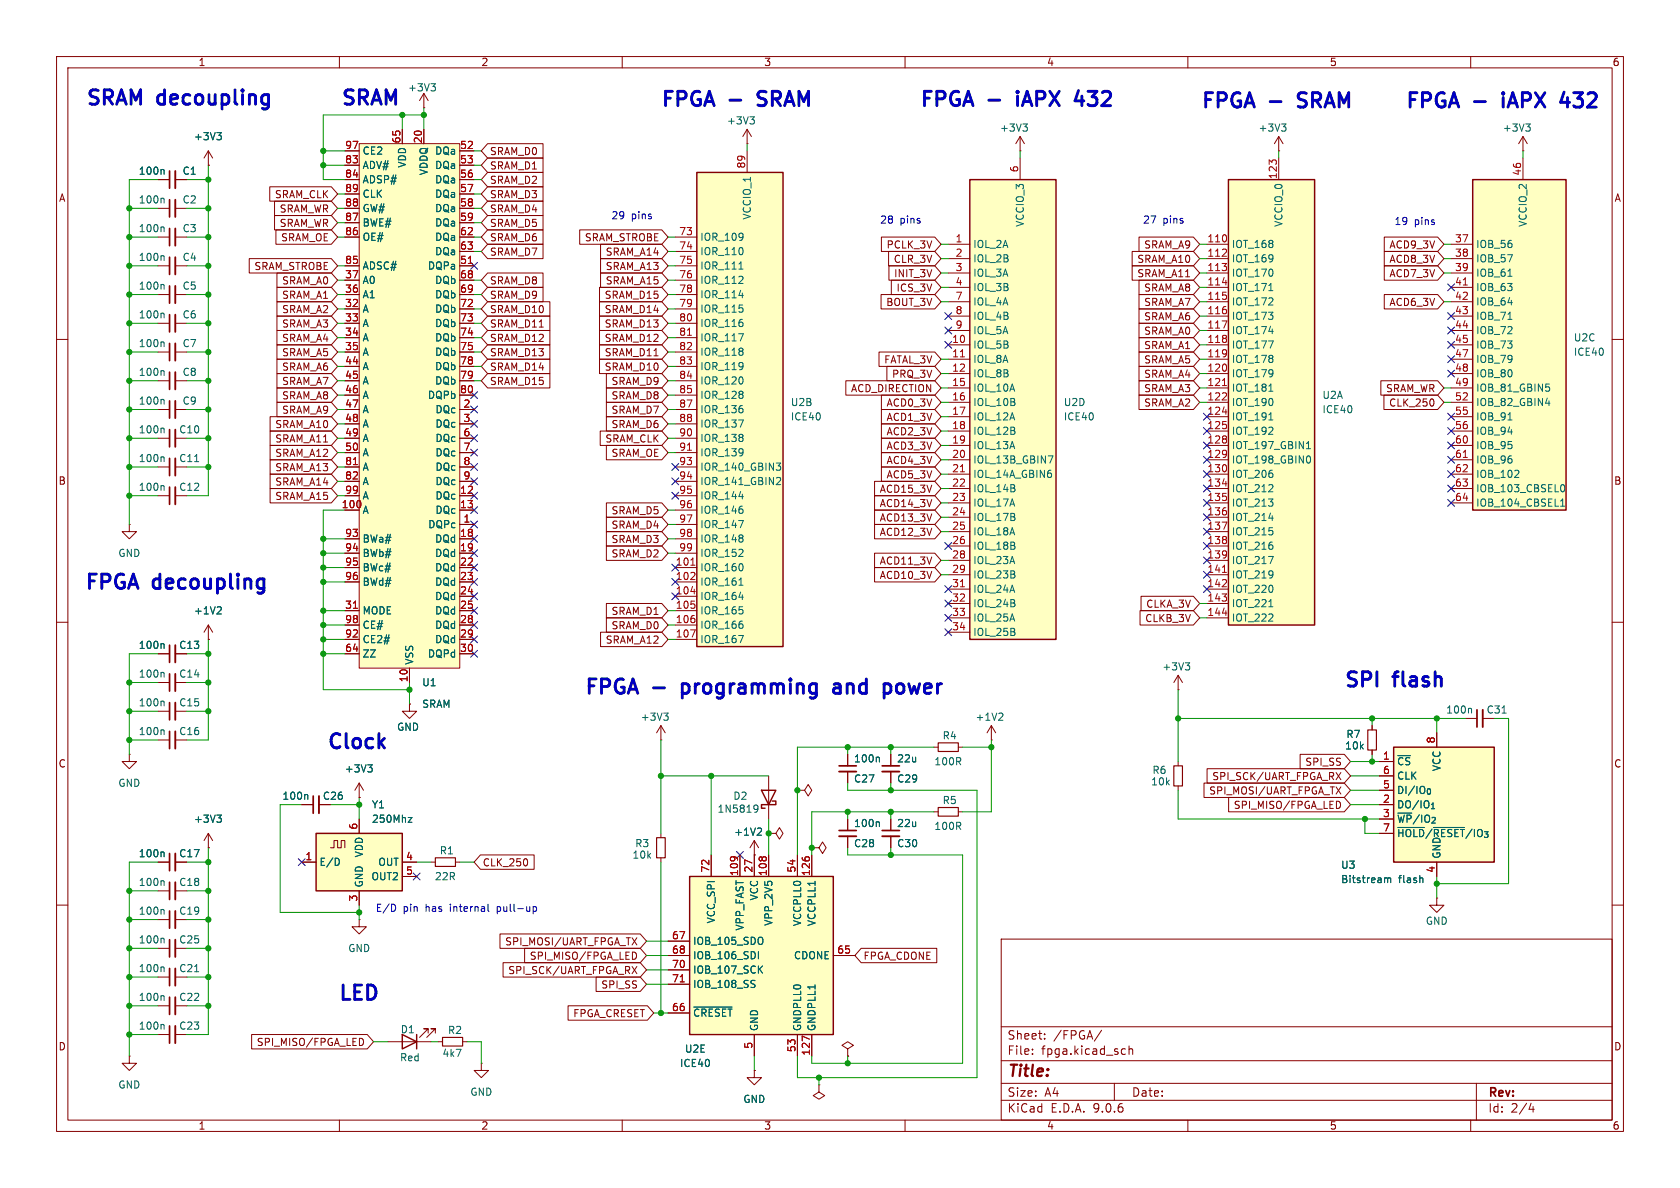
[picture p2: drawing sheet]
<svg xmlns="http://www.w3.org/2000/svg" width="297mm" height="210mm" viewBox="0 0 297 210" stroke-linecap="round" stroke-linejoin="round" font-family="sans-serif">
<defs><g id="words">
<g font-size="3.5" fill="#0000c2">
<text x="14.9" y="19.3">SRAM</text>
<text x="27.9" y="19.3">decoupling</text>
<text x="60" y="19.3">SRAM</text>
<text x="116.5" y="19.6">FPGA</text>
<text x="135" y="19.6">SRAM</text>
<text x="162.3" y="19.6">FPGA</text>
<text x="180.8" y="19.6">iAPX</text>
<text x="192.1" y="19.6">432</text>
<text x="212.1" y="19.8">FPGA</text>
<text x="230.5" y="19.8">SRAM</text>
<text x="248.2" y="19.8">FPGA</text>
<text x="266.7" y="19.8">iAPX</text>
<text x="278" y="19.8">432</text>
<text x="14.7" y="104.9">FPGA</text>
<text x="27.1" y="104.9">decoupling</text>
<text x="103.1" y="123.4">FPGA</text>
<text x="121.5" y="123.4">programming</text>
<text x="149.4" y="123.4">and</text>
<text x="159.2" y="123.4">power</text>
<text x="237.4" y="122.2">SPI</text>
<text x="246.5" y="122.2">flash</text>
<text x="57.5" y="133.1">Clock</text>
<text x="59.5" y="177.6">LED</text>
</g>
<text font-size="2.8" fill="#840000" x="178" y="190.9">Title:</text>
<g font-size="2.1" fill="#840000">
<text x="178" y="184">Sheet:</text>
<text x="186.2" y="184">/FPGA/</text>
<text x="178" y="186.7">File:</text>
<text x="184.1" y="186.7">fpga.kicad_sch</text>
<text x="178" y="196.9">KiCad</text>
<text x="178" y="194.1">Size:</text>
<text x="184.7" y="194.1">A4</text>
<text x="185.7" y="196.9">E.D.A.</text>
<text x="193.3" y="196.9">9.0.6</text>
<text x="200" y="194.1">Date:</text>
<text x="263" y="194.3">Rev:</text>
<text x="263" y="196.9">Id:</text>
<text x="267.1" y="196.9">2/4</text>
</g>
<g font-size="1.8" fill="#840000">
<text x="35" y="11.9">1</text>
<text x="85" y="11.9">2</text>
<text x="135" y="11.9">3</text>
<text x="185" y="11.9">4</text>
<text x="235" y="11.9">5</text>
<text x="285" y="11.9">6</text>
<text x="86.5" y="27.6">SRAM_D0</text>
<text x="10.3" y="35.9">A</text>
<text x="48.5" y="35.2">SRAM_CLK</text>
<text x="86.5" y="30.2">SRAM_D1</text>
<text x="86.5" y="32.7">SRAM_D2</text>
<text x="86.5" y="35.2">SRAM_D3</text>
<text x="285.3" y="35.9">A</text>
<text x="49.3" y="40.3">SRAM_WR</text>
<text x="49.3" y="37.8">SRAM_WR</text>
<text x="86.5" y="40.3">SRAM_D5</text>
<text x="86.5" y="37.8">SRAM_D4</text>
<text x="44.9" y="47.9">SRAM_STROBE</text>
<text x="49.6" y="42.9">SRAM_OE</text>
<text x="86.5" y="42.9">SRAM_D6</text>
<text x="86.5" y="45.4">SRAM_D7</text>
<text x="103.3" y="42.9">SRAM_STROBE</text>
<text x="107" y="45.4">SRAM_A14</text>
<text x="107" y="47.9">SRAM_A13</text>
<text x="156.6" y="44.1">PCLK_3V</text>
<text x="157.9" y="46.7">CLR_3V</text>
<text x="201" y="46.7">SRAM_A10</text>
<text x="202.2" y="44.1">SRAM_A9</text>
<text x="245.5" y="46.7">ACD8_3V</text>
<text x="245.5" y="44.1">ACD9_3V</text>
<text x="49.8" y="53">SRAM_A1</text>
<text x="49.8" y="50.5">SRAM_A0</text>
<text x="86.5" y="53">SRAM_D9</text>
<text x="86.5" y="50.5">SRAM_D8</text>
<text x="106.8" y="53">SRAM_D15</text>
<text x="107" y="50.5">SRAM_A15</text>
<text x="158" y="49.2">INIT_3V</text>
<text x="158.4" y="51.8">ICS_3V</text>
<text x="201" y="49.2">SRAM_A11</text>
<text x="202.2" y="51.8">SRAM_A8</text>
<text x="245.5" y="49.2">ACD7_3V</text>
<text x="49.8" y="58.1">SRAM_A3</text>
<text x="49.8" y="55.6">SRAM_A2</text>
<text x="86.5" y="55.6">SRAM_D10</text>
<text x="86.5" y="58.1">SRAM_D11</text>
<text x="106.8" y="55.6">SRAM_D14</text>
<text x="106.8" y="58.1">SRAM_D13</text>
<text x="156.6" y="54.3">BOUT_3V</text>
<text x="202.2" y="54.3">SRAM_A7</text>
<text x="202.2" y="59.4">SRAM_A0</text>
<text x="202.2" y="56.8">SRAM_A6</text>
<text x="245.5" y="54.3">ACD6_3V</text>
<text x="49.8" y="65.7">SRAM_A6</text>
<text x="49.8" y="60.6">SRAM_A4</text>
<text x="49.8" y="63.2">SRAM_A5</text>
<text x="86.5" y="65.7">SRAM_D14</text>
<text x="86.5" y="60.6">SRAM_D12</text>
<text x="86.5" y="63.2">SRAM_D13</text>
<text x="106.8" y="63.2">SRAM_D11</text>
<text x="106.8" y="65.7">SRAM_D10</text>
<text x="106.8" y="60.6">SRAM_D12</text>
<text x="156.2" y="64.5">FATAL_3V</text>
<text x="202.2" y="64.5">SRAM_A5</text>
<text x="202.2" y="61.9">SRAM_A1</text>
<text x="49.8" y="68.3">SRAM_A7</text>
<text x="49.8" y="70.8">SRAM_A8</text>
<text x="86.5" y="68.3">SRAM_D15</text>
<text x="108" y="68.3">SRAM_D9</text>
<text x="108" y="70.8">SRAM_D8</text>
<text x="150.3" y="69.5">ACD_DIRECTION</text>
<text x="157.6" y="67">PRQ_3V</text>
<text x="202.2" y="69.5">SRAM_A3</text>
<text x="202.2" y="67">SRAM_A4</text>
<text x="244.9" y="69.5">SRAM_WR</text>
<text x="48.6" y="75.9">SRAM_A10</text>
<text x="49.8" y="73.3">SRAM_A9</text>
<text x="108" y="73.3">SRAM_D7</text>
<text x="108" y="75.9">SRAM_D6</text>
<text x="156.6" y="74.6">ACD1_3V</text>
<text x="156.6" y="72.1">ACD0_3V</text>
<text x="156.6" y="77.2">ACD2_3V</text>
<text x="202.2" y="72.1">SRAM_A2</text>
<text x="245.5" y="72.1">CLK_250</text>
<text x="48.6" y="81">SRAM_A12</text>
<text x="48.6" y="83.5">SRAM_A13</text>
<text x="48.6" y="78.4">SRAM_A11</text>
<text x="106.9" y="78.4">SRAM_CLK</text>
<text x="108" y="81">SRAM_OE</text>
<text x="156.6" y="82.2">ACD4_3V</text>
<text x="156.6" y="79.7">ACD3_3V</text>
<text x="10.3" y="85.9">B</text>
<text x="48.6" y="86">SRAM_A14</text>
<text x="48.6" y="88.6">SRAM_A15</text>
<text x="155.4" y="89.9">ACD14_3V</text>
<text x="155.4" y="87.3">ACD15_3V</text>
<text x="156.6" y="84.8">ACD5_3V</text>
<text x="285.3" y="85.9">B</text>
<text x="108" y="91.1">SRAM_D5</text>
<text x="108" y="93.7">SRAM_D4</text>
<text x="155.4" y="92.4">ACD13_3V</text>
<text x="155.4" y="94.9">ACD12_3V</text>
<text x="108" y="98.7">SRAM_D2</text>
<text x="108" y="96.2">SRAM_D3</text>
<text x="155.4" y="100">ACD11_3V</text>
<text x="155.4" y="102.6">ACD10_3V</text>
<text x="202.5" y="107.6">CLKA_3V</text>
<text x="107" y="114">SRAM_A12</text>
<text x="108" y="111.4">SRAM_D0</text>
<text x="108" y="108.9">SRAM_D1</text>
<text x="202.4" y="110.2">CLKB_3V</text>
<text x="10.3" y="135.9">C</text>
<text x="230.7" y="135.6">SPI_SS</text>
<text x="285.3" y="135.9">C</text>
<text x="213.7" y="140.7">SPI_MOSI/UART_FPGA_TX</text>
<text x="214.2" y="138.1">SPI_SCK/UART_FPGA_RX</text>
<text x="218" y="143.2">SPI_MISO/FPGA_LED</text>
<text x="85.2" y="153.4">CLK_250</text>
<text x="89.2" y="167.3">SPI_MOSI/UART_FPGA_TX</text>
<text x="89.7" y="172.4">SPI_SCK/UART_FPGA_RX</text>
<text x="93.6" y="169.9">SPI_MISO/FPGA_LED</text>
<text x="152.6" y="169.9">FPGA_CDONE</text>
<text x="106.2" y="174.9">SPI_SS</text>
<text x="10.3" y="185.9">D</text>
<text x="45.3" y="185.1">SPI_MISO/FPGA_LED</text>
<text x="101.2" y="180">FPGA_CRESET</text>
<text x="285.3" y="185.9">D</text>
<text x="35" y="199.9">1</text>
<text x="85" y="199.9">2</text>
<text x="135" y="199.9">3</text>
<text x="185" y="199.9">4</text>
<text x="235" y="199.9">5</text>
<text x="285" y="199.9">6</text>
</g>
<g font-size="1.8" fill="#006464">
<text x="72" y="16.4">+3V3</text>
<text x="128.4" y="22.2">+3V3</text>
<text x="176.7" y="23.5">+3V3</text>
<text x="222.4" y="23.5">+3V3</text>
<text x="265.6" y="23.5">+3V3</text>
<text x="34.2" y="25">+3V3</text>
<text x="64" y="27.5">CE2</text>
<text x="72" y="29.7" transform="rotate(-90 72 29.7)">VDD</text>
<text x="76.8" y="27.5">DQa</text>
<text x="24.4" y="31.1">100n</text>
<text x="32.2" y="31.1">C1</text>
<text x="64" y="30.1">ADV#</text>
<text x="64" y="32.6">ADSP#</text>
<text x="64" y="35.2">CLK</text>
<text x="75.8" y="31.1" transform="rotate(-90 75.8 31.1)">VDDQ</text>
<text x="76.8" y="30.1">DQa</text>
<text x="76.8" y="32.6">DQa</text>
<text x="76.8" y="35.2">DQa</text>
<text x="24.4" y="36.2">100n</text>
<text x="24.4" y="41.2">100n</text>
<text x="32.2" y="36.2">C2</text>
<text x="32.2" y="41.2">C3</text>
<text x="64" y="37.7">GW#</text>
<text x="64" y="40.2">BWE#</text>
<text x="76.8" y="37.7">DQa</text>
<text x="76.8" y="40.2">DQa</text>
<text x="132.9" y="38.9" transform="rotate(-90 132.9 38.9)">VCCIO_1</text>
<text x="181.2" y="40.2" transform="rotate(-90 181.2 40.2)">VCCIO_3</text>
<text x="226.9" y="40.2" transform="rotate(-90 226.9 40.2)">VCCIO_0</text>
<text x="270.1" y="40.2" transform="rotate(-90 270.1 40.2)">VCCIO_2</text>
<text x="24.4" y="46.3">100n</text>
<text x="32.2" y="46.3">C4</text>
<text x="64" y="42.8">OE#</text>
<text x="64" y="47.9">ADSC#</text>
<text x="75.5" y="47.9">DQPa</text>
<text x="76.8" y="42.8">DQa</text>
<text x="76.8" y="45.3">DQa</text>
<text x="123.7" y="42.8">IOR_109</text>
<text x="123.7" y="45.3">IOR_110</text>
<text x="123.7" y="47.9">IOR_111</text>
<text x="172" y="44">IOL_2A</text>
<text x="172" y="46.6">IOL_2B</text>
<text x="217.7" y="44">IOT_168</text>
<text x="217.7" y="46.6">IOT_169</text>
<text x="260.9" y="44">IOB_56</text>
<text x="260.9" y="46.6">IOB_57</text>
<text x="24.4" y="51.4">100n</text>
<text x="32.2" y="51.4">C5</text>
<text x="64" y="50.4">A0</text>
<text x="64" y="52.9">A1</text>
<text x="76.8" y="50.4">DQb</text>
<text x="76.8" y="52.9">DQb</text>
<text x="123.7" y="50.4">IOR_112</text>
<text x="123.7" y="52.9">IOR_114</text>
<text x="172" y="49.1">IOL_3A</text>
<text x="172" y="51.7">IOL_3B</text>
<text x="217.7" y="49.1">IOT_170</text>
<text x="217.7" y="51.7">IOT_171</text>
<text x="260.9" y="49.1">IOB_61</text>
<text x="260.9" y="51.7">IOB_63</text>
<text x="24.4" y="56.5">100n</text>
<text x="32.2" y="56.5">C6</text>
<text x="64" y="55.5">A</text>
<text x="64" y="58">A</text>
<text x="76.8" y="55.5">DQb</text>
<text x="76.8" y="58">DQb</text>
<text x="123.7" y="55.5">IOR_115</text>
<text x="123.7" y="58">IOR_116</text>
<text x="172" y="54.2">IOL_4A</text>
<text x="172" y="56.7">IOL_4B</text>
<text x="172" y="59.3">IOL_5A</text>
<text x="217.7" y="54.2">IOT_172</text>
<text x="217.7" y="56.7">IOT_173</text>
<text x="217.7" y="59.3">IOT_174</text>
<text x="260.9" y="54.2">IOB_64</text>
<text x="260.9" y="56.7">IOB_71</text>
<text x="260.9" y="59.3">IOB_72</text>
<text x="24.4" y="61.6">100n</text>
<text x="32.2" y="61.6">C7</text>
<text x="64" y="60.6">A</text>
<text x="64" y="63.1">A</text>
<text x="64" y="65.6">A</text>
<text x="76.8" y="60.6">DQb</text>
<text x="76.8" y="63.1">DQb</text>
<text x="76.8" y="65.6">DQb</text>
<text x="123.7" y="60.6">IOR_117</text>
<text x="123.7" y="63.1">IOR_118</text>
<text x="123.7" y="65.6">IOR_119</text>
<text x="172" y="61.8">IOL_5B</text>
<text x="172" y="64.4">IOL_8A</text>
<text x="217.7" y="61.8">IOT_177</text>
<text x="217.7" y="64.4">IOT_178</text>
<text x="260.9" y="61.8">IOB_73</text>
<text x="260.9" y="64.4">IOB_79</text>
<text x="278.1" y="60.6">U2C</text>
<text x="278.1" y="63.1">ICE40</text>
<text x="24.4" y="66.6">100n</text>
<text x="24.4" y="71.7">100n</text>
<text x="32.2" y="66.6">C8</text>
<text x="32.2" y="71.7">C9</text>
<text x="64" y="68.2">A</text>
<text x="64" y="70.7">A</text>
<text x="75.5" y="70.7">DQPb</text>
<text x="76.8" y="68.2">DQb</text>
<text x="123.7" y="68.2">IOR_120</text>
<text x="123.7" y="70.7">IOR_128</text>
<text x="139.7" y="72">U2B</text>
<text x="172" y="66.9">IOL_8B</text>
<text x="172" y="69.4">IOL_10A</text>
<text x="172" y="72">IOL_10B</text>
<text x="188" y="72">U2D</text>
<text x="217.7" y="66.9">IOT_179</text>
<text x="217.7" y="69.4">IOT_181</text>
<text x="217.7" y="72">IOT_190</text>
<text x="233.7" y="70.7">U2A</text>
<text x="260.9" y="66.9">IOB_80</text>
<text x="260.9" y="69.4">IOB_81_GBIN5</text>
<text x="260.9" y="72">IOB_82_GBIN4</text>
<text x="24.4" y="76.8">100n</text>
<text x="31.6" y="76.8">C10</text>
<text x="64" y="73.3">A</text>
<text x="64" y="75.8">A</text>
<text x="76.9" y="73.3">DQc</text>
<text x="76.9" y="75.8">DQc</text>
<text x="123.7" y="73.3">IOR_136</text>
<text x="123.7" y="75.8">IOR_137</text>
<text x="139.7" y="74.5">ICE40</text>
<text x="172" y="74.5">IOL_12A</text>
<text x="172" y="77.1">IOL_12B</text>
<text x="188" y="74.5">ICE40</text>
<text x="217.7" y="74.5">IOT_191</text>
<text x="217.7" y="77.1">IOT_192</text>
<text x="233.7" y="73.3">ICE40</text>
<text x="260.9" y="74.5">IOB_91</text>
<text x="260.9" y="77.1">IOB_94</text>
<text x="24.4" y="81.9">100n</text>
<text x="31.6" y="81.9">C11</text>
<text x="64" y="78.3">A</text>
<text x="64" y="80.9">A</text>
<text x="64" y="83.4">A</text>
<text x="76.9" y="78.3">DQc</text>
<text x="76.9" y="80.9">DQc</text>
<text x="76.9" y="83.4">DQc</text>
<text x="123.7" y="78.3">IOR_138</text>
<text x="123.7" y="80.9">IOR_139</text>
<text x="123.7" y="83.4">IOR_140_GBIN3</text>
<text x="172" y="79.6">IOL_13A</text>
<text x="172" y="82.1">IOL_13B_GBIN7</text>
<text x="217.7" y="79.6">IOT_197_GBIN1</text>
<text x="217.7" y="82.1">IOT_198_GBIN0</text>
<text x="260.9" y="79.6">IOB_95</text>
<text x="260.9" y="82.1">IOB_96</text>
<text x="24.4" y="87">100n</text>
<text x="31.6" y="87">C12</text>
<text x="64" y="86">A</text>
<text x="76.9" y="86">DQc</text>
<text x="76.9" y="88.5">DQc</text>
<text x="123.7" y="86">IOR_141_GBIN2</text>
<text x="123.7" y="88.5">IOR_144</text>
<text x="172" y="84.7">IOL_14A_GBIN6</text>
<text x="172" y="87.2">IOL_14B</text>
<text x="172" y="89.8">IOL_17A</text>
<text x="217.7" y="84.7">IOT_206</text>
<text x="217.7" y="87.2">IOT_212</text>
<text x="217.7" y="89.8">IOT_213</text>
<text x="260.9" y="84.7">IOB_102</text>
<text x="260.9" y="87.2">IOB_103_CBSEL0</text>
<text x="260.9" y="89.8">IOB_104_CBSEL1</text>
<text x="75.6" y="93.6">DQPc</text>
<text x="76.9" y="91">DQc</text>
<text x="123.7" y="91">IOR_146</text>
<text x="123.7" y="93.6">IOR_147</text>
<text x="172" y="92.3">IOL_17B</text>
<text x="172" y="94.8">IOL_18A</text>
<text x="217.7" y="92.3">IOT_214</text>
<text x="217.7" y="94.8">IOT_215</text>
<text x="20.8" y="98.7">GND</text>
<text x="64" y="96.1">BWa#</text>
<text x="64" y="98.7">BWb#</text>
<text x="64" y="101.2">BWc#</text>
<text x="76.8" y="96.1">DQd</text>
<text x="76.8" y="98.7">DQd</text>
<text x="76.8" y="101.2">DQd</text>
<text x="123.7" y="96.1">IOR_148</text>
<text x="123.7" y="98.7">IOR_152</text>
<text x="123.7" y="101.2">IOR_160</text>
<text x="172" y="97.4">IOL_18B</text>
<text x="172" y="99.9">IOL_23A</text>
<text x="217.7" y="97.4">IOT_216</text>
<text x="217.7" y="99.9">IOT_217</text>
<text x="64" y="103.7">BWd#</text>
<text x="76.8" y="103.7">DQd</text>
<text x="76.8" y="106.3">DQd</text>
<text x="123.7" y="103.7">IOR_161</text>
<text x="123.7" y="106.3">IOR_164</text>
<text x="172" y="102.5">IOL_23B</text>
<text x="172" y="105">IOL_24A</text>
<text x="172" y="107.5">IOL_24B</text>
<text x="217.7" y="102.5">IOT_219</text>
<text x="217.7" y="105">IOT_220</text>
<text x="217.7" y="107.5">IOT_221</text>
<text x="34.2" y="108.8">+1V2</text>
<text x="64" y="108.8">MODE</text>
<text x="64" y="111.4">CE#</text>
<text x="64" y="113.9">CE2#</text>
<text x="76.8" y="108.8">DQd</text>
<text x="76.8" y="111.4">DQd</text>
<text x="76.8" y="113.9">DQd</text>
<text x="123.7" y="108.8">IOR_165</text>
<text x="123.7" y="111.4">IOR_166</text>
<text x="123.7" y="113.9">IOR_167</text>
<text x="172" y="110.1">IOL_25A</text>
<text x="172" y="112.6">IOL_25B</text>
<text x="217.7" y="110.1">IOT_222</text>
<text x="24.4" y="114.9">100n</text>
<text x="24.4" y="120">100n</text>
<text x="31.6" y="114.9">C13</text>
<text x="31.6" y="120">C14</text>
<text x="64" y="116.4">ZZ</text>
<text x="73.3" y="117.6" transform="rotate(-90 73.3 117.6)">VSS</text>
<text x="75.5" y="116.4">DQPd</text>
<text x="205.4" y="118.7">+3V3</text>
<text x="24.4" y="125.1">100n</text>
<text x="31.6" y="125.1">C15</text>
<text x="74.5" y="125.3">SRAM</text>
<text x="74.5" y="121.5">U1</text>
<text x="24.4" y="130.1">100n</text>
<text x="31.6" y="130.1">C16</text>
<text x="70.1" y="129.4">GND</text>
<text x="113.2" y="127.6">+3V3</text>
<text x="166.6" y="130.9">R4</text>
<text x="172.4" y="127.6">+1V2</text>
<text x="237.9" y="130.7">R7</text>
<text x="255.6" y="126.3">100n</text>
<text x="262.7" y="126.3">C31</text>
<text x="60.9" y="136.8">+3V3</text>
<text x="150.9" y="135">100n</text>
<text x="158.5" y="135">22u</text>
<text x="165.1" y="135.5">100R</text>
<text x="203.6" y="137">R6</text>
<text x="237.7" y="132.7">10k</text>
<text x="246.9" y="135.5">~{CS}</text>
<text x="254.9" y="136.4" transform="rotate(-90 254.9 136.4)">VCC</text>
<text x="20.8" y="139.3">GND</text>
<text x="49.8" y="141.6">100n</text>
<text x="57" y="141.6">C26</text>
<text x="65.7" y="143.1">Y1</text>
<text x="126.8" y="143.9">1N5819</text>
<text x="129.5" y="141.6">D2</text>
<text x="150.9" y="138.5">C27</text>
<text x="158.5" y="138.5">C29</text>
<text x="166.6" y="142.3">R5</text>
<text x="203.4" y="139">10k</text>
<text x="246.9" y="138">CLK</text>
<text x="246.9" y="140.6">DI/IO_{0}</text>
<text x="246.9" y="143.1">DO/IO_{1}</text>
<text x="34.2" y="145.6">+3V3</text>
<text x="65.7" y="145.6">250Mhz</text>
<text x="112.2" y="150">R3</text>
<text x="129.7" y="147.9">+1V2</text>
<text x="150.9" y="146.4">100n</text>
<text x="150.9" y="150">C28</text>
<text x="158.5" y="150">C30</text>
<text x="158.5" y="146.4">22u</text>
<text x="165.1" y="146.9">100R</text>
<text x="246.9" y="145.6">~{WP}/IO_{2}</text>
<text x="246.9" y="148.2">~{HOLD}/~{RESET}/IO_{3}</text>
<text x="24.4" y="151.7">100n</text>
<text x="31.6" y="151.7">C17</text>
<text x="56.4" y="153.3">E/D</text>
<text x="64.4" y="151.7" transform="rotate(-90 64.4 151.7)">VDD</text>
<text x="65.6" y="155.8">OUT2</text>
<text x="66.8" y="153.3">OUT</text>
<text x="76.8" y="155.8">22R</text>
<text x="77.7" y="151.2">R1</text>
<text x="111.7" y="152">10k</text>
<text x="237" y="153.8">U3</text>
<text x="254.9" y="151.9" transform="rotate(-90 254.9 151.9)">GND</text>
<text x="24.4" y="161.9">100n</text>
<text x="24.4" y="156.8">100n</text>
<text x="31.6" y="161.9">C19</text>
<text x="31.6" y="156.8">C18</text>
<text x="64.4" y="157" transform="rotate(-90 64.4 157)">GND</text>
<text x="134.2" y="159.3" transform="rotate(-90 134.2 159.3)">VCC</text>
<text x="237" y="156.3">Bitstream</text>
<text x="247.2" y="156.3">flash</text>
<text x="24.4" y="167">100n</text>
<text x="31.6" y="167">C25</text>
<text x="122.4" y="167.2">IOB_105_SDO</text>
<text x="126.6" y="163.3" transform="rotate(-90 126.6 163.3)">VCC_SPI</text>
<text x="131.7" y="164.6" transform="rotate(-90 131.7 164.6)">VPP_FAST</text>
<text x="136.8" y="163.8" transform="rotate(-90 136.8 163.8)">VPP_2V5</text>
<text x="141.8" y="163.8" transform="rotate(-90 141.8 163.8)">VCCPLL0</text>
<text x="144.4" y="163.8" transform="rotate(-90 144.4 163.8)">VCCPLL1</text>
<text x="252" y="163.7">GND</text>
<text x="24.4" y="172.1">100n</text>
<text x="31.6" y="172.1">C21</text>
<text x="61.5" y="168.5">GND</text>
<text x="122.4" y="169.8">IOB_106_SDI</text>
<text x="122.4" y="172.3">IOB_107_SCK</text>
<text x="140.3" y="169.8">CDONE</text>
<text x="24.4" y="177.1">100n</text>
<text x="31.6" y="177.1">C22</text>
<text x="122.4" y="174.9">IOB_108_SS</text>
<text x="122.4" y="179.9">~{CRESET}</text>
<text x="24.4" y="182.2">100n</text>
<text x="31.6" y="182.2">C23</text>
<text x="70.7" y="182.9">D1</text>
<text x="79.1" y="183">R2</text>
<text x="134.2" y="182.4" transform="rotate(-90 134.2 182.4)">GND</text>
<text x="141.8" y="182.4" transform="rotate(-90 141.8 182.4)">GNDPLL0</text>
<text x="144.4" y="182.4" transform="rotate(-90 144.4 182.4)">GNDPLL1</text>
<text x="70.6" y="187.8">Red</text>
<text x="78.1" y="187">4k7</text>
<text x="120.1" y="188.8">ICE40</text>
<text x="121" y="186.3">U2E</text>
<text x="20.8" y="192.6">GND</text>
<text x="83.1" y="193.9">GND</text>
<text x="131.3" y="195.2">GND</text>
</g>
<g font-size="1.8" fill="#a90000">
<text x="60.9" y="26.4">97</text>
<text x="60.9" y="29">83</text>
<text x="70.9" y="25.4" transform="rotate(-90 70.9 25.4)">65</text>
<text x="74.7" y="25.4" transform="rotate(-90 74.7 25.4)">20</text>
<text x="81.2" y="26.4">52</text>
<text x="81.2" y="29">53</text>
<text x="131.8" y="29.9" transform="rotate(-90 131.8 29.9)">89</text>
<text x="60.9" y="31.5">84</text>
<text x="60.9" y="34">89</text>
<text x="81.2" y="31.5">56</text>
<text x="81.2" y="34">57</text>
<text x="180.1" y="30.6" transform="rotate(-90 180.1 30.6)">6</text>
<text x="225.8" y="31.8" transform="rotate(-90 225.8 31.8)">123</text>
<text x="269" y="31.2" transform="rotate(-90 269 31.2)">46</text>
<text x="60.9" y="36.6">88</text>
<text x="60.9" y="39.1">87</text>
<text x="60.9" y="41.7">86</text>
<text x="81.2" y="36.6">58</text>
<text x="81.2" y="39.1">59</text>
<text x="81.2" y="41.7">62</text>
<text x="120" y="41.7">73</text>
<text x="60.9" y="46.7">85</text>
<text x="81.2" y="44.2">63</text>
<text x="81.2" y="46.7">51</text>
<text x="120" y="44.2">74</text>
<text x="120" y="46.7">75</text>
<text x="168.8" y="42.9">1</text>
<text x="168.8" y="45.5">2</text>
<text x="213.3" y="42.9">110</text>
<text x="213.3" y="45.5">112</text>
<text x="257.1" y="42.9">37</text>
<text x="257.1" y="45.5">38</text>
<text x="60.9" y="49.3">37</text>
<text x="60.9" y="51.8">36</text>
<text x="81.2" y="49.3">68</text>
<text x="81.2" y="51.8">69</text>
<text x="120" y="49.3">76</text>
<text x="120" y="51.8">78</text>
<text x="168.8" y="48">3</text>
<text x="168.8" y="50.5">4</text>
<text x="168.8" y="53.1">7</text>
<text x="213.3" y="48">113</text>
<text x="213.3" y="50.5">114</text>
<text x="213.3" y="53.1">115</text>
<text x="257.1" y="48">39</text>
<text x="257.1" y="50.5">41</text>
<text x="257.1" y="53.1">42</text>
<text x="60.9" y="54.4">32</text>
<text x="60.9" y="56.9">33</text>
<text x="60.9" y="59.4">34</text>
<text x="81.2" y="54.4">72</text>
<text x="81.2" y="56.9">73</text>
<text x="81.2" y="59.4">74</text>
<text x="120" y="54.4">79</text>
<text x="120" y="56.9">80</text>
<text x="120" y="59.4">81</text>
<text x="168.8" y="55.6">8</text>
<text x="168.8" y="58.2">9</text>
<text x="213.3" y="55.6">116</text>
<text x="213.3" y="58.2">117</text>
<text x="257.1" y="55.6">43</text>
<text x="257.1" y="58.2">44</text>
<text x="60.9" y="62">35</text>
<text x="60.9" y="64.5">44</text>
<text x="81.2" y="62">75</text>
<text x="81.2" y="64.5">78</text>
<text x="120" y="62">82</text>
<text x="120" y="64.5">83</text>
<text x="168.2" y="60.7">10</text>
<text x="168.2" y="63.2">11</text>
<text x="168.2" y="65.8">12</text>
<text x="213.3" y="60.7">118</text>
<text x="213.3" y="63.2">119</text>
<text x="213.3" y="65.8">120</text>
<text x="257.1" y="60.7">45</text>
<text x="257.1" y="63.2">47</text>
<text x="257.1" y="65.8">48</text>
<text x="60.9" y="67.1">45</text>
<text x="60.9" y="69.6">46</text>
<text x="81.2" y="67.1">79</text>
<text x="81.2" y="69.6">80</text>
<text x="120" y="67.1">84</text>
<text x="120" y="69.6">85</text>
<text x="168.2" y="68.3">15</text>
<text x="168.2" y="70.9">16</text>
<text x="213.3" y="68.3">121</text>
<text x="213.3" y="70.9">122</text>
<text x="257.1" y="68.3">49</text>
<text x="257.1" y="70.9">52</text>
<text x="60.9" y="72.1">47</text>
<text x="60.9" y="74.7">48</text>
<text x="60.9" y="77.2">49</text>
<text x="81.8" y="72.1">2</text>
<text x="81.8" y="74.7">3</text>
<text x="81.8" y="77.2">6</text>
<text x="120" y="72.1">87</text>
<text x="120" y="74.7">88</text>
<text x="120" y="77.2">90</text>
<text x="168.2" y="73.4">17</text>
<text x="168.2" y="75.9">18</text>
<text x="213.3" y="73.4">124</text>
<text x="213.3" y="75.9">125</text>
<text x="257.1" y="73.4">55</text>
<text x="257.1" y="75.9">56</text>
<text x="60.9" y="79.8">50</text>
<text x="60.9" y="82.3">81</text>
<text x="81.8" y="79.8">7</text>
<text x="81.8" y="82.3">8</text>
<text x="120" y="79.8">91</text>
<text x="120" y="82.3">93</text>
<text x="168.2" y="78.5">19</text>
<text x="168.2" y="81">20</text>
<text x="168.2" y="83.6">21</text>
<text x="213.3" y="78.5">128</text>
<text x="213.3" y="81">129</text>
<text x="213.3" y="83.6">130</text>
<text x="257.1" y="78.5">60</text>
<text x="257.1" y="81">61</text>
<text x="257.1" y="83.6">62</text>
<text x="60.3" y="89.9">100</text>
<text x="60.9" y="84.8">82</text>
<text x="60.9" y="87.4">99</text>
<text x="64" y="88.5">A</text>
<text x="81.2" y="87.4">12</text>
<text x="81.2" y="89.9">13</text>
<text x="81.8" y="84.8">9</text>
<text x="120" y="84.8">94</text>
<text x="120" y="87.4">95</text>
<text x="120" y="89.9">96</text>
<text x="168.2" y="86.1">22</text>
<text x="168.2" y="88.6">23</text>
<text x="213.3" y="86.1">134</text>
<text x="213.3" y="88.6">135</text>
<text x="257.1" y="86.1">63</text>
<text x="257.1" y="88.6">64</text>
<text x="60.9" y="95">93</text>
<text x="64" y="91">A</text>
<text x="81.2" y="95">18</text>
<text x="81.8" y="92.5">1</text>
<text x="120" y="92.5">97</text>
<text x="120" y="95">98</text>
<text x="168.2" y="91.2">24</text>
<text x="168.2" y="93.7">25</text>
<text x="213.3" y="91.2">136</text>
<text x="213.3" y="93.7">137</text>
<text x="60.9" y="97.5">94</text>
<text x="60.9" y="100.1">95</text>
<text x="81.2" y="97.5">19</text>
<text x="81.2" y="100.1">22</text>
<text x="119.4" y="100.1">101</text>
<text x="120" y="97.5">99</text>
<text x="168.2" y="96.3">26</text>
<text x="168.2" y="98.8">28</text>
<text x="168.2" y="101.3">29</text>
<text x="213.3" y="96.3">138</text>
<text x="213.3" y="98.8">139</text>
<text x="213.3" y="101.3">141</text>
<text x="60.9" y="102.6">96</text>
<text x="60.9" y="107.7">31</text>
<text x="81.2" y="102.6">23</text>
<text x="81.2" y="105.2">24</text>
<text x="81.2" y="107.7">25</text>
<text x="119.4" y="102.6">102</text>
<text x="119.4" y="105.2">104</text>
<text x="119.4" y="107.7">105</text>
<text x="168.2" y="103.9">31</text>
<text x="168.2" y="106.4">32</text>
<text x="213.3" y="103.9">142</text>
<text x="213.3" y="106.4">143</text>
<text x="60.9" y="110.2">98</text>
<text x="60.9" y="112.8">92</text>
<text x="81.2" y="110.2">28</text>
<text x="81.2" y="112.8">29</text>
<text x="119.4" y="110.2">106</text>
<text x="119.4" y="112.8">107</text>
<text x="168.2" y="109">33</text>
<text x="168.2" y="111.5">34</text>
<text x="213.3" y="109">144</text>
<text x="60.9" y="115.3">64</text>
<text x="81.2" y="115.3">30</text>
<text x="72.1" y="120.7" transform="rotate(-90 72.1 120.7)">10</text>
<text x="253.7" y="131.5" transform="rotate(-90 253.7 131.5)">8</text>
<text x="244.4" y="134.4">1</text>
<text x="244.4" y="136.9">6</text>
<text x="244.4" y="139.4">5</text>
<text x="244.4" y="142">2</text>
<text x="63.2" y="146.8" transform="rotate(-90 63.2 146.8)">6</text>
<text x="244.4" y="144.5">3</text>
<text x="244.4" y="147.1">7</text>
<text x="53.9" y="152.1">1</text>
<text x="71.7" y="152.1">4</text>
<text x="71.7" y="154.7">5</text>
<text x="125.5" y="154.3" transform="rotate(-90 125.5 154.3)">72</text>
<text x="130.6" y="155" transform="rotate(-90 130.6 155)">109</text>
<text x="133.1" y="154.3" transform="rotate(-90 133.1 154.3)">27</text>
<text x="135.6" y="155" transform="rotate(-90 135.6 155)">108</text>
<text x="140.7" y="154.3" transform="rotate(-90 140.7 154.3)">54</text>
<text x="143.3" y="155" transform="rotate(-90 143.3 155)">126</text>
<text x="253.7" y="154.4" transform="rotate(-90 253.7 154.4)">4</text>
<text x="63.2" y="159.5" transform="rotate(-90 63.2 159.5)">3</text>
<text x="118.7" y="166.1">67</text>
<text x="118.7" y="168.7">68</text>
<text x="118.7" y="171.2">70</text>
<text x="118.7" y="173.7">71</text>
<text x="147.9" y="168.7">65</text>
<text x="118.7" y="178.8">66</text>
<text x="133.1" y="185.5" transform="rotate(-90 133.1 185.5)">5</text>
<text x="140.7" y="186.1" transform="rotate(-90 140.7 186.1)">53</text>
<text x="143.3" y="186.7" transform="rotate(-90 143.3 186.7)">127</text>
</g>
<g font-size="1.8" fill="#0000c2">
<text x="108" y="39">29</text>
<text x="111.6" y="39">pins</text>
<text x="155.5" y="39.7">28</text>
<text x="159.1" y="39.7">pins</text>
<text x="202" y="39.7">27</text>
<text x="205.6" y="39.7">pins</text>
<text x="246.4" y="40">19</text>
<text x="250" y="40">pins</text>
<text x="66.3" y="161.4">E/D</text>
<text x="71.3" y="161.4">pin</text>
<text x="75.3" y="161.4">has</text>
<text x="79.8" y="161.4">internal</text>
<text x="88.3" y="161.4">pull-up</text>
</g>
</g></defs>
<g fill="none" stroke="#840000" stroke-width=".18">
<path d="M10 10h277v190h-277zM12 12h273v186h-273zM60 10v2M110 10v2M160 10v2M210 10v2M260 10v2M27.9 36.8h2.1M31 36.8h2M36.8 29.2h.1M36.8 26.7l-.7 1.2M36.8 26.7l.8 1.2"/>
<path d="M36.8 26.7v2.5M10 60h2M285 60h2M10 110h2M208.3 119.4l-.8 1.3M208.3 119.4l.7 1.3M208.3 119.4v2.5M285 110h2M22.9 133.4v1.2h1.2l-1.2 1.3-1.3-1.3h1.3M22.9 133.4h.1M208.3 121.9h.1M10 160h2"/>
<path d="M177 166h108v32h-108zM285 160h2M60 198v2M110 198v2M160 198v2M177 194.5h108M177 191.5h108M177 187.5h108M177 181.5h108M182.5 186.3v.1M182.5 185.5v.1M184.7 183.6v.1"/>
<path d="M184.7 182.8v.1M194.7 182.1l-1.2 2M197 191.5v3M198.5 185.4l.5 .1M199 186.3l-.5 .1M199.6 185.5l.2-.1 .4 .1v.9M199.6 184.9v1.5M210 198v2M260 198v2M261 191.5v6.5M270.7 195l-.4 1.1h.9M271 195.6v1"/>
</g>
<path d="M30 35.3v3.1" fill="none" stroke="#840000" stroke-width=".3"/>
<path d="M31 35.3v3.1" fill="none" stroke="#840000" stroke-width=".33"/>
<path d="M28.8 35l.2 .2v.7M38.3 23.4h.8l-.4 .5M38.9 23.9l.2 .3v.3l-.2 .2M209.5 117.2h.8l-.4 .4M210.1 117.6l.2 .3v.3l-.2 .2" fill="none" stroke="#006464" stroke-width=".18"/>
<path d="M217.2 31.8h15.2v78.7h-15.2z" fill="#ffffc2"/>
<path d="M217.2 31.8h15.2v78.7h-15.2z" fill="none" stroke="#840000" stroke-width=".25"/>
<g fill="none" stroke="#840000" stroke-width=".18">
<path d="M27.9 31.8h2.1M31 31.8h2M226.1 27.9v3.9M213.4 43.2h3.8M213.4 45.7h3.8M213.4 48.3h3.8M213.4 50.8h3.8M213.4 53.3h3.8M213.4 55.9h3.8M213.4 58.4h3.8M213.4 61h3.8M213.4 63.5h3.8"/>
<path d="M213.4 66h3.8M213.4 68.6h3.8M213.4 71.1h3.8M213.4 73.7h3.8M213.4 76.2h3.8M213.4 78.7h3.8M213.4 81.3h3.8M213.4 83.8h3.8M213.4 86.4h3.8M213.4 88.9h3.8M213.4 91.4h3.8M213.4 94h3.8"/>
<path d="M213.4 96.5h3.8M213.4 99.1h3.8M213.4 101.6h3.8M213.4 104.1h3.8M213.4 106.7h3.8M213.4 109.2h3.8M165.1 132.1h.8M169.4 132.1h.8M133.3 151.1h.1M133.3 148.6l-.7 1.3M133.3 148.6l.8 1.3M133.3 148.6v2.5"/>
<path d="M135.9 147.3h1.3l.6-1 .6 1-.6 1-.6-1M135.9 147.3h.1M143.5 149.9h1.3l.6-1.1 .6 1.1-.6 1-.6-1M143.5 149.9h.1M149.9 144.8v2M149.9 147.8v2.1M133.3 189.2v1.3h1.3l-1.3 1.3-1.2-1.3h1.2M133.3 189.2h.1M144.8 191.8v1.2l1 .7-1 .6-1-.6 1-.7M144.8 191.8h.1"/>
</g>
<g fill="none" stroke="#a90000" stroke-width=".18">
<path d="M216.1 45.3h.7M216.1 56.7h.8l-.5 1.3M216.1 50h.8M216.8 44.2v.4M216.1 70.7h.7M216.1 68.2h.7M216.1 72.8h.8M216.8 69.6v.4M216.1 92.3h.8l-.5 1.3M216.1 85.5h.8M216.1 103.7h.7M216.1 101.2h.7"/>
<path d="M216.1 108.4h.8M216.8 102.6v.4"/>
</g>
<path d="M28.8 30l.2 .1v.7M224.3 51.4h.7M224.3 69.2h.7M224.3 74.2h.7M231 79.3h.7M231.1 78.4l.2-.4v1.3M231.4 80.6a.79 .79 0 0 1 0 1.3M224.3 107.3h.7M134.4 146.4l.2 .2v.3l-.8 .7h.8M155.3 145.3l.2 .2v.6" fill="none" stroke="#006464" stroke-width=".18"/>
<path d="M30 30.2v3.1M148.3 146.8h3.1" fill="none" stroke="#840000" stroke-width=".3"/>
<path d="M31 30.2v3.1M148.3 147.8h3.1" fill="none" stroke="#840000" stroke-width=".33"/>
<path d="M165.9 131.3h3.5v1.5h-3.5z" fill="none" stroke="#840000" stroke-width=".2"/>
<path d="M121.9 154.9h25.4v28h-25.4z" fill="#ffffc2"/>
<path d="M134.6 139.7h2.6l-1.3 2.5zM121.9 154.9h25.4v28h-25.4zM136.5 141.6h.7v.6h-2.6v.7h.7" fill="none" stroke="#840000" stroke-width=".25"/>
<g fill="none" stroke="#840000" stroke-width=".18">
<path d="M27.9 87.6h2.1M31 87.6h2M135.9 137.2v7.6M175.3 130.8h.1M175.3 128.3l-.8 1.2M175.3 128.3l.7 1.2M175.3 128.3v2.5M125.7 151.1v3.8M130.8 151.1v3.8M133.3 151.1v3.8M135.9 151.1v3.8M141 151.1v3.8"/>
<path d="M143.5 151.1v3.8M118.1 166.4h3.8M118.1 168.9h3.8M118.1 171.5h3.8M118.1 174h3.8M118.1 179.1h3.8M147.3 168.9h3.8M133.3 182.9v3.8M141 182.9v3.8M143.5 182.9v3.8"/>
</g>
<path d="M28.8 85.8l.2 .2v.7M177.1 126.1l.2 .2-.1 .3-.7 .7h.8M133.4 142.4l.4-.1 .1 .1a.84 .84 0 0 1-.3 1.2h-.2M134 142.9l-.2 .2-.4-.1M122.7 178h6.7M133 173.3l.5 .1M133.2 174l.3 .2-.3 .4M134.1 168.2v1.3M134.3 171.3l.5 .7M134.7 165.7a.9 .9 0 0 1 0 1.2M134.8 170.8l-.7 .7" fill="none" stroke="#006464" stroke-width=".18"/>
<path d="M120.3 173.6h.7M143.1 183.7l-1.3-.5v.8" fill="none" stroke="#a90000" stroke-width=".18"/>
<path d="M30 86.1v3.1" fill="none" stroke="#840000" stroke-width=".3"/>
<path d="M31 86.1v3.1" fill="none" stroke="#840000" stroke-width=".33"/>
<path d="M246.4 132.1h17.8v20.3h-17.8z" fill="#ffffc2"/>
<path d="M246.4 132.1h17.8v20.3h-17.8z" fill="none" stroke="#840000" stroke-width=".25"/>
<g fill="none" stroke="#840000" stroke-width=".18">
<path d="M132.1 25.4h.1M132.1 22.9l-.8 1.2M132.1 22.9l.7 1.2M132.1 22.9v2.5M27.9 41.9h2.1M27.9 47h2.1M31 41.9h2M31 47h2M22.9 92.7v1.3h1.2l-1.2 1.3-1.3-1.3h1.3M22.9 92.7h.1M27.9 130.8h2.1M31 130.8h2"/>
<path d="M141 139.7h1.2l.7-1 .6 1-.6 1-.7-1M141 139.7h.1M149.9 133.4v2M149.9 136.4v2M157.5 133.4v2M157.5 136.4v2M242.6 128.3v.7M242.6 132.6v.8M243.8 134.6h2.6M243.8 137.2h2.6M243.8 139.7h2.6M254 129.5v2.6"/>
<path d="M259.1 127h2M262.1 127h2.1M243.8 142.2h2.6M243.8 144.8h2.6M243.8 147.3h2.6M254 158.8v1.2h1.3l-1.3 1.3-1.3-1.3h1.3M254 158.8h.1M254 152.4v2.5M149.9 185.4l1-.6-1-.6-1.1 .6 1.1 .6v1.3M149.9 186.7h.1"/>
</g>
<g fill="none" stroke="#006464" stroke-width=".18">
<path d="M132.6 20.6h.8l-.5 .5M133.1 21.1l.3 .3v.3l-.3 .2M28.8 40.1l.2 .2v.7M28.8 45.2l.2 .2v.6M28.8 129l.2 .2v.7M155.3 133.8l.2 .2v.7M260 125.2l.2 .2v.7M265.5 126.1h.8M245 155.2l.3 .2M245.3 155.4l.2-.2h.3l.1 .8M245.3 155.4v.6M247.1 146.3h4.7"/>
<path d="M251.4 155.2l.1 .2v.6M253.4 146.3h5.5"/>
</g>
<path d="M241.8 129h1.5v3.6h-1.5z" fill="none" stroke="#840000" stroke-width=".2"/>
<path d="M30 40.4v3M30 45.5v3M30 129.3v3M148.3 135.4h3.1M156 135.4h3M261.1 125.5v3" fill="none" stroke="#840000" stroke-width=".3"/>
<path d="M31 40.4v3M31 45.5v3M31 129.3v3M148.3 136.4h3.1M156 136.4h3M262.1 125.5v3" fill="none" stroke="#840000" stroke-width=".33"/>
<path d="M171.4 31.8h15.3v81.2h-15.3z" fill="#ffffc2"/>
<path d="M171.4 31.8h15.3v81.2h-15.3z" fill="none" stroke="#840000" stroke-width=".25"/>
<g fill="none" stroke="#840000" stroke-width=".18">
<path d="M180.3 27.9v3.9M167.6 43.2h3.8M167.6 45.7h3.8M167.6 48.3h3.8M167.6 50.8h3.8M167.6 53.3h3.8M167.6 55.9h3.8M167.6 58.4h3.8M167.6 61h3.8M167.6 63.5h3.8M167.6 66h3.8M167.6 68.6h3.8"/>
<path d="M167.6 71.1h3.8M167.6 73.7h3.8M167.6 76.2h3.8M167.6 78.7h3.8M167.6 81.3h3.8M167.6 83.8h3.8M167.6 86.4h3.8M167.6 88.9h3.8M167.6 91.4h3.8M167.6 94h3.8M167.6 96.5h3.8M167.6 99.1h3.8"/>
<path d="M167.6 101.6h3.8M167.6 104.1h3.8M167.6 106.7h3.8M167.6 109.2h3.8M167.6 111.8h3.8M157.5 144.8v2M157.5 147.8v2.1M165.1 143.5h.8M169.4 143.5h.8"/>
</g>
<path d="M169.8 63.1h.7M169.8 83.4h.7M169.8 103.7h.7" fill="none" stroke="#a90000" stroke-width=".18"/>
<path d="M185.3 80.6h.8l-.5 1.3M185.5 83.1h.3M185.7 83.6l.2 .3v.3l-.2 .2" fill="none" stroke="#006464" stroke-width=".18"/>
<path d="M156 146.8h3" fill="none" stroke="#840000" stroke-width=".3"/>
<path d="M156 147.8h3" fill="none" stroke="#840000" stroke-width=".33"/>
<path d="M165.9 142.7h3.5v1.6h-3.5z" fill="none" stroke="#840000" stroke-width=".2"/>
<path d="M63.5 25.4h17.8v92.7h-17.8z" fill="#ffffc2"/>
<path d="M63.5 25.4h17.8v92.7h-17.8z" fill="none" stroke="#a00000" stroke-width=".18"/>
<g fill="none" stroke="#840000" stroke-width=".18">
<path d="M74.9 19.1h.1M74.9 16.5v2.6M74.9 16.5l-.7 1.3M74.9 16.5l.8 1.3M61 26.7h2.5M61 29.2h2.5M61 31.8h2.5M61 34.3h2.5M61 36.8h2.5M61 39.4h2.5M71.1 22.9v2.5M74.9 22.9v2.5"/>
<path d="M81.3 26.7h2.5M81.3 29.2h2.5M81.3 31.8h2.5M81.3 34.3h2.5M81.3 36.8h2.5M81.3 39.4h2.5M61 41.9h2.5M61 47h2.5M61 49.5h2.5M61 52.1h2.5M61 54.6h2.5M61 57.2h2.5"/>
<path d="M61 59.7h2.5M81.3 41.9h2.5M81.3 47h2.5M81.3 49.5h2.5M81.3 52.1h2.5M81.3 54.6h2.5M81.3 57.2h2.5M81.3 59.7h2.5M81.3 44.5h2.5M27.9 62.2h2.1M27.9 67.3h2.1M27.9 72.4h2.1"/>
<path d="M31 62.2h2M31 67.3h2M31 72.4h2M61 62.2h2.5M61 64.8h2.5M61 67.3h2.5M61 69.9h2.5M61 72.4h2.5M61 74.9h2.5M61 77.5h2.5M81.3 62.2h2.5M81.3 64.8h2.5"/>
<path d="M81.3 67.3h2.5M81.3 69.9h2.5M81.3 72.4h2.5M81.3 74.9h2.5M81.3 77.5h2.5M27.9 82.6h2.1M31 82.6h2M61 80h2.5M61 82.6h2.5M61 85.1h2.5M61 87.6h2.5M61 95.3h2.5"/>
<path d="M61 97.8h2.5M81.3 80h2.5M81.3 82.6h2.5M81.3 85.1h2.5M81.3 87.6h2.5M81.3 95.3h2.5M81.3 97.8h2.5M81.3 90.2h2.5M81.3 92.7h2.5M61 100.3h2.5M61 102.9h2.5M61 108h2.5"/>
<path d="M61 110.5h2.5M61 113h2.5M61 115.6h2.5M72.4 118.1v2.6M81.3 100.3h2.5M81.3 102.9h2.5M81.3 108h2.5M81.3 110.5h2.5M81.3 113h2.5M81.3 115.6h2.5M81.3 105.4h2.5M208.3 134.6v.8"/>
<path d="M208.3 138.9v.8"/>
</g>
<path d="M82.8 46.6h.7M62.5 82.1h.7M62.5 107.5h.7" fill="none" stroke="#a90000" stroke-width=".18"/>
<path d="M30 60.7v3.1M30 65.8v3M30 70.9v3M30 81v3.1" fill="none" stroke="#840000" stroke-width=".3"/>
<path d="M31 60.7v3.1M31 65.8v3M31 70.9v3M31 81v3.1" fill="none" stroke="#840000" stroke-width=".33"/>
<path d="M76.2 14.8h.8l-.4 .5M76.7 15.3l.3 .2v.3l-.3 .3M28.8 60.4l.2 .2v.7M28.8 65.5l.2 .2v.7M28.8 70.6l.2 .2v.6M28.8 80.8l.2 .1v.7M34.4 81.6h.7" fill="none" stroke="#006464" stroke-width=".18"/>
<path d="M207.5 135.4h1.5v3.5h-1.5z" fill="none" stroke="#840000" stroke-width=".2"/>
<path d="M123.2 30.5h15.2v83.8h-15.2z" fill="#ffffc2"/>
<path d="M123.2 30.5h15.2v83.8h-15.2z" fill="none" stroke="#840000" stroke-width=".25"/>
<g fill="none" stroke="#840000" stroke-width=".18">
<path d="M132.1 26.7v3.8M180.3 26.7h.1M180.3 24.1l-.7 1.3M180.3 24.1l.8 1.3M180.3 24.1v2.6M269.2 26.7h.1M269.2 24.1l-.7 1.3M269.2 24.1l.8 1.3M269.2 24.1v2.6M119.4 41.9h3.8M119.4 44.5h3.8M119.4 47h3.8"/>
<path d="M119.4 49.5h3.8M119.4 52.1h3.8M119.4 54.6h3.8M119.4 57.2h3.8M119.4 59.7h3.8M27.9 77.5h2.1M31 77.5h2M119.4 62.2h3.8M119.4 64.8h3.8M119.4 67.3h3.8M119.4 69.9h3.8M119.4 72.4h3.8"/>
<path d="M119.4 74.9h3.8M119.4 77.5h3.8M119.4 80h3.8M119.4 82.6h3.8M119.4 85.1h3.8M119.4 87.6h3.8M119.4 90.2h3.8M119.4 92.7h3.8M119.4 95.3h3.8M119.4 97.8h3.8M119.4 100.3h3.8M119.4 102.9h3.8"/>
<path d="M119.4 105.4h3.8M119.4 108h3.8M119.4 110.5h3.8M119.4 113h3.8"/>
</g>
<g fill="none" stroke="#006464" stroke-width=".18">
<path d="M180.8 21.9h.8l-.4 .5M181.4 22.4l.2 .2v.3l-.2 .3M269.7 21.9h.8l-.4 .5M270.3 22.4l.2 .2v.3l-.2 .3M130.6 50.1h.8M130.6 59h.8l-.5 1.3M130.6 47.6h.8M130.6 52.2h.8M131.3 41.3v.9M131.3 44v.8M131.3 49v.4M131.3 54.5v.6"/>
<path d="M131.3 57.1v.5M131.4 41.8l-.1 .1M28.8 75.7l.2 .2v.6M130.6 74.2h.8l-.5 1.3M131.3 61.7v.3M131.3 62.2v.5M131.3 64.2v.8M131.3 66.9v.7M131.3 69.3v.3M131.3 69.8v.5M131.3 72.3v.5M131.3 76.9v.3"/>
<path d="M131.3 77.4v.5M131.3 79.4v.9M131.4 64.6l-.1 .1M131.4 79.9l-.1 .1M130.6 92h.8l-.5 1.3M130.6 98.4h.8M130.6 87.8h.8M131.3 90.1v.5M131.3 94.7v.3M131.3 95.2v.5M131.3 97.2v.4M131.3 99.9v.8"/>
<path d="M137.2 81.9h.8l-.4 .4 .3 .2 .1 .4-.2 .2h-.4M137.5 84.4l.4 .1 .1 .3-.8 .9h.8M130.6 112.3h.8l-.5 1.3M130.6 103.4h.8M130.6 105.6h.8M131.3 107.9v.5M131.3 110.4v.5"/>
</g>
<path d="M121.5 59.3h.8M121.5 79.6h.8M122.1 99.9h.8M122.1 102.5h.8M122.1 111.3h.8l-.5 1.3M122.1 104.6h.8M122.8 101.3v.4" fill="none" stroke="#a90000" stroke-width=".18"/>
<path d="M30 75.9v3.1" fill="none" stroke="#840000" stroke-width=".3"/>
<path d="M31 75.9v3.1" fill="none" stroke="#840000" stroke-width=".33"/>
<path d="M260.3 31.8h16.6v58.4h-16.6z" fill="#ffffc2"/>
<path d="M260.3 31.8h16.6v58.4h-16.6zM71.1 182.9l2.6 1.3-2.6 1.2zM73.7 182.9v2.5" fill="none" stroke="#840000" stroke-width=".25"/>
<g fill="none" stroke="#840000" stroke-width=".18">
<path d="M226.1 26.7h.1M226.1 24.1l-.8 1.3M226.1 24.1l.7 1.3M226.1 24.1v2.6M269.2 27.9v3.9M27.9 57.2h2.1M27.9 52.1h2.1M31 57.2h2M31 52.1h2M256.5 43.2h3.8M256.5 45.7h3.8M256.5 48.3h3.8"/>
<path d="M256.5 50.8h3.8M256.5 53.3h3.8M256.5 55.9h3.8M256.5 58.4h3.8M256.5 61h3.8M256.5 63.5h3.8M256.5 66h3.8M256.5 68.6h3.8M256.5 71.1h3.8M256.5 73.7h3.8M256.5 76.2h3.8M256.5 78.7h3.8"/>
<path d="M256.5 81.3h3.8M256.5 83.8h3.8M256.5 86.4h3.8M256.5 88.9h3.8M36.8 149.9h.1M36.8 147.3l-.7 1.3M36.8 147.3l.8 1.3M36.8 147.3v2.6M76.2 152.4h.8M80.5 152.4h.8M63.5 162.6v1.2h1.3l-1.3 1.3-1.3-1.3h1.3M63.5 162.6h.1"/>
<path d="M68.6 184.2h7.6M75.7 182.6v-.7h-.8h.8l-1.5 1.5M77 182.6v-.7h-.8h.8l-1.6 1.5"/>
</g>
<g fill="none" stroke="#006464" stroke-width=".18">
<path d="M226.6 21.9h.7l-.4 .5M227.1 22.4l.2 .2v.3l-.2 .3M28.8 55.4l.2 .1v.7M28.8 50.3l.2 .2v.6M266.6 48.8h.7M266.6 56.5h.7M266.6 74.2h.7M273.2 71.3h.8M273.3 67.9h.6M273.4 68.4h.3l.3 .2-.2 .5-.4 .1M273.8 70.9v.8M268.3 83.1l.2 .3v.3l-.8 .7h.8"/>
<path d="M275.9 89.5h.7M275.9 88.6l.4-.4v1.3M276.1 85.7h.1a.68 .68 0 0 1 .4 .6 .68 .68 0 0 1-.4 .6h-.1M38.3 144.1h.8l-.4 .5M38.9 144.6l.2 .2v.3l-.2 .3"/>
</g>
<path d="M258.7 50.4h.7M258.7 80.9h.7" fill="none" stroke="#a90000" stroke-width=".18"/>
<path d="M30 50.5v3.1M30 55.6v3.1" fill="none" stroke="#840000" stroke-width=".3"/>
<path d="M31 50.5v3.1M31 55.6v3.1" fill="none" stroke="#840000" stroke-width=".33"/>
<path d="M77 151.6h3.5v1.6h-3.5z" fill="none" stroke="#840000" stroke-width=".2"/>
<path d="M55.9 147.3h15.2v10.2h-15.2z" fill="#ffffc2"/>
<path d="M55.9 147.3h15.2v10.2h-15.2z" fill="none" stroke="#840000" stroke-width=".25"/>
<g fill="none" stroke="#840000" stroke-width=".18">
<path d="M27.9 31.8h2.1M31 31.8h2M36.8 29.2h.1M47.7 33h10.9l1.1 1.3-1.1 1.3h-10.9zM48.5 38.1h10.1l1.1 1.3-1.1 1.2h-10.1zM48.5 35.6h10.1l1.1 1.2-1.1 1.3h-10.1zM61 31.8h2.5M61 26.7h2.5M61 29.2h2.5M61 34.3h2.5M61 36.8h2.5M61 39.4h2.5"/>
<path d="M71.1 22.9v2.5M74.9 22.9v2.5M81.3 31.8h2.5M81.3 26.7h2.5M81.3 29.2h2.5M81.3 34.3h2.5M81.3 36.8h2.5M81.3 39.4h2.5M86.2 38.1h9.8v2.5h-9.8l-1.1-1.2zM86.2 27.9h9.8v2.6h-9.8l-1.1-1.3zM86.2 25.4h9.8v2.5h-9.8l-1.1-1.2zM86.2 30.5h9.8v2.5h-9.8l-1.1-1.2z"/>
<path d="M86.2 35.6h9.8v2.5h-9.8l-1.1-1.3zM86.2 33h9.8v2.6h-9.8l-1.1-1.3zM44.1 45.7h14.5l1.1 1.3-1.1 1.3h-14.5zM48.8 40.6h9.8l1.1 1.3-1.1 1.3h-9.8zM49 55.9h9.6l1.1 1.3-1.1 1.2h-9.6zM49 58.4h9.6l1.1 1.3-1.1 1.3h-9.6zM49 50.8h9.6l1.1 1.3-1.1 1.2h-9.6zM49 48.3h9.6l1.1 1.2-1.1 1.3h-9.6zM49 53.3h9.6l1.1 1.3-1.1 1.3h-9.6zM61 41.9h2.5M61 47h2.5M61 49.5h2.5"/>
<path d="M61 52.1h2.5M61 54.6h2.5M61 57.2h2.5M61 59.7h2.5M81.3 41.9h2.5M81.3 47h2.5M81.3 49.5h2.5M81.3 52.1h2.5M81.3 54.6h2.5M81.3 57.2h2.5M81.3 59.7h2.5M81.3 44.5h2.5"/>
<path d="M86.2 50.8h9.8v2.5h-9.8l-1.1-1.2zM86.2 53.3h11v2.6h-11l-1.1-1.3zM86.2 55.9h11v2.5h-11l-1.1-1.2zM86.2 58.4h11v2.6h-11l-1.1-1.3zM86.2 40.6h9.8v2.6h-9.8l-1.1-1.3zM86.2 43.2h9.8v2.5h-9.8l-1.1-1.2zM86.2 48.3h9.8v2.5h-9.8l-1.1-1.3zM102.5 40.6h14.5l1.1 1.3-1.1 1.3h-14.5zM106 50.8h11l1.1 1.3-1.1 1.2h-11zM106 53.3h11l1.1 1.3-1.1 1.3h-11zM106 58.4h11l1.1 1.3-1.1 1.3h-11zM106 55.9h11l1.1 1.3-1.1 1.2h-11z"/>
<path d="M106.2 43.2h10.8l1.1 1.3-1.1 1.2h-10.8zM106.2 48.3h10.8l1.1 1.2-1.1 1.3h-10.8zM106.2 45.7h10.8l1.1 1.3-1.1 1.3h-10.8zM155.8 52.1h9.5l1.1 1.2-1.1 1.3h-9.5zM155.8 41.9h9.5l1.1 1.3-1.1 1.3h-9.5zM157.1 44.4h8.2l1.1 1.3-1.1 1.3h-8.2zM157.2 47h8.1l1.1 1.3-1.1 1.2h-8.1zM157.6 49.5h7.7l1.1 1.3-1.1 1.3h-7.7zM200.1 47h10.9l1.1 1.3-1.1 1.2h-10.9zM200.1 44.4h10.9l1.1 1.3-1.1 1.3h-10.9zM201.4 41.9h9.6l1.1 1.3-1.1 1.3h-9.6zM201.4 52.1h9.6l1.1 1.2-1.1 1.3h-9.6z"/>
<path d="M201.4 57.1h9.6l1.1 1.3-1.1 1.3h-9.6zM201.4 54.6h9.6l1.1 1.3-1.1 1.3h-9.6zM201.4 49.5h9.6l1.1 1.3-1.1 1.3h-9.6zM201.4 59.7h9.6l1.1 1.3-1.1 1.2h-9.6zM244.7 44.4h9.5l1.1 1.3-1.1 1.3h-9.5zM244.7 47h9.5l1.1 1.3-1.1 1.2h-9.5zM244.7 41.9h9.5l1.1 1.3-1.1 1.3h-9.5zM244.7 52.1h9.5l1.1 1.2-1.1 1.3h-9.5zM47.7 78.7h10.9l1.1 1.3-1.1 1.3h-10.9zM47.7 73.7h10.9l1.1 1.2-1.1 1.3h-10.9zM47.7 76.2h10.9l1.1 1.3-1.1 1.2h-10.9zM49 63.5h9.6l1.1 1.3-1.1 1.2h-9.6z"/>
<path d="M49 66h9.6l1.1 1.3-1.1 1.3h-9.6zM49 61h9.6l1.1 1.2-1.1 1.3h-9.6zM49 68.6h9.6l1.1 1.3-1.1 1.2h-9.6zM49 71.1h9.6l1.1 1.3-1.1 1.3h-9.6zM61 62.2h2.5M61 64.8h2.5M61 67.3h2.5M61 69.9h2.5M61 72.4h2.5M61 74.9h2.5M61 77.5h2.5M81.3 62.2h2.5"/>
<path d="M81.3 64.8h2.5M81.3 67.3h2.5M81.3 69.9h2.5M81.3 72.4h2.5M81.3 74.9h2.5M81.3 77.5h2.5M86.2 63.5h11v2.5h-11l-1.1-1.2zM86.2 61h11v2.5h-11l-1.1-1.3zM86.2 66h11v2.6h-11l-1.1-1.3zM106 61h11l1.1 1.2-1.1 1.3h-11zM106 63.5h11l1.1 1.3-1.1 1.2h-11zM106.1 76.2h10.9l1.1 1.3-1.1 1.2h-10.9z"/>
<path d="M107.2 66h9.8l1.1 1.3-1.1 1.3h-9.8zM107.2 68.6h9.8l1.1 1.3-1.1 1.2h-9.8zM107.2 71.1h9.8l1.1 1.3-1.1 1.3h-9.8zM107.2 73.7h9.8l1.1 1.2-1.1 1.3h-9.8zM107.2 78.7h9.8l1.1 1.3-1.1 1.3h-9.8zM149.5 67.3h15.8l1.1 1.3-1.1 1.3h-15.8zM155.4 62.2h9.9l1.1 1.3-1.1 1.3h-9.9zM155.8 72.4h9.5l1.1 1.3-1.1 1.2h-9.5zM155.8 69.8h9.5l1.1 1.3-1.1 1.3h-9.5zM155.8 77.5h9.5l1.1 1.2-1.1 1.3h-9.5zM155.8 74.9h9.5l1.1 1.3-1.1 1.3h-9.5zM156.8 64.8h8.5l1.1 1.2-1.1 1.3h-8.5z"/>
<path d="M201.4 67.3h9.6l1.1 1.3-1.1 1.3h-9.6zM201.4 62.2h9.6l1.1 1.3-1.1 1.3h-9.6zM201.4 64.8h9.6l1.1 1.2-1.1 1.3h-9.6zM201.4 69.8h9.6l1.1 1.3-1.1 1.3h-9.6zM244.1 67.3h10.1l1.1 1.3-1.1 1.3h-10.1zM244.7 69.8h9.5l1.1 1.3-1.1 1.3h-9.5zM253.4 70.6l.1 .4-.1 .7M47.7 83.8h10.9l1.1 1.3-1.1 1.3h-10.9zM47.7 86.4h10.9l1.1 1.2-1.1 1.3h-10.9zM47.7 81.3h10.9l1.1 1.3-1.1 1.2h-10.9zM61 80h2.5M61 82.6h2.5"/>
<path d="M61 85.1h2.5M61 87.6h2.5M61 95.3h2.5M61 97.8h2.5M81.3 80h2.5M81.3 82.6h2.5M81.3 85.1h2.5M81.3 87.6h2.5M81.3 95.3h2.5M81.3 97.8h2.5M81.3 90.2h2.5M81.3 92.7h2.5"/>
<path d="M107.2 96.5h9.8l1.1 1.3-1.1 1.3h-9.8zM107.2 94h9.8l1.1 1.3-1.1 1.2h-9.8zM107.2 88.9h9.8l1.1 1.3-1.1 1.2h-9.8zM107.2 91.4h9.8l1.1 1.3-1.1 1.3h-9.8zM154.6 90.2h10.7l1.1 1.2-1.1 1.3h-10.7zM154.6 92.7h10.7l1.1 1.3-1.1 1.3h-10.7zM154.6 87.6h10.7l1.1 1.3-1.1 1.3h-10.7zM154.6 85.1h10.7l1.1 1.3-1.1 1.2h-10.7zM154.6 97.8h10.7l1.1 1.3-1.1 1.2h-10.7zM155.8 82.5h9.5l1.1 1.3-1.1 1.3h-9.5zM155.8 80h9.5l1.1 1.3-1.1 1.3h-9.5zM27.9 115.6h2.1"/>
<path d="M31 115.6h2M36.8 113h.1M36.8 110.5l-.7 1.3M36.8 110.5l.8 1.3M36.8 110.5v2.5M61 115.6h2.5M61 100.3h2.5M61 102.9h2.5M61 108h2.5M61 110.5h2.5M61 113h2.5M72.4 118.1v2.6"/>
<path d="M81.3 115.6h2.5M81.3 100.3h2.5M81.3 102.9h2.5M81.3 108h2.5M81.3 110.5h2.5M81.3 113h2.5M81.3 105.4h2.5M106.2 111.8h10.8l1.1 1.2-1.1 1.3h-10.8zM107.2 109.2h9.8l1.1 1.3-1.1 1.3h-9.8zM107.2 106.7h9.8l1.1 1.3-1.1 1.2h-9.8zM154.6 100.3h10.7l1.1 1.3-1.1 1.3h-10.7zM201.5 107.9h9.5l1.1 1.3-1.1 1.3h-9.5z"/>
<path d="M201.7 105.4h9.3l1.1 1.3-1.1 1.3h-9.3zM27.9 120.7h2.1M27.9 125.7h2.1M31 120.7h2M31 125.7h2M63.5 138.4v2.6M63.5 138.4l-.8 1.3M63.5 138.4l.8 1.3M72.4 124.5v1.2h1.3l-1.3 1.3-1.3-1.3h1.3M72.4 124.5h.1M116.8 130.8h.1M116.8 128.3l-.7 1.2"/>
<path d="M116.8 128.3l.8 1.2M116.8 128.3v2.5M149.9 133.4v2M149.9 136.4v2M157.5 133.4v2M157.5 136.4v2M212.8 138.4h24.8l1.2 1.3-1.2 1.3h-24.8zM213.4 135.9h24.2l1.2 1.3-1.2 1.2h-24.2zM229.8 133.3h7.8l1.2 1.3-1.2 1.3h-7.8zM236.2 139.1l.8 1.3M236.2 136.6l.8 1.2M237 139.1l-.8 1.3"/>
<path d="M237 136.6l-.8 1.2M242.6 128.3v.7M242.6 132.6v.8M243.8 134.6h2.6M243.8 137.2h2.6M243.8 139.7h2.6M254 129.5v2.6M27.9 152.4h2.1M27.9 157.5h2.1M31 152.4h2M31 157.5h2M36.8 149.9h.1"/>
<path d="M53.3 152.4h2.6M53.3 142.2h2.1M56.4 142.2h2M58.4 149.9h.7v-1.3h.6v1.3h.6v-1.3h.7v1.3M63.5 141h.1M63.5 144.8v2.5M63.5 157.5v2.5M71.1 152.4h2.6M71.1 154.9h2.6M84.9 151.1h9.5v2.6h-9.5l-1.1-1.3zM93.2 151.9l.1 .4-.1 .6M116.8 147.3v.8"/>
<path d="M116.8 151.6v.8M125.7 151.1v3.8M130.8 151.1v3.8M133.3 151.1h.1M133.3 151.1v3.8M135.9 151.1v3.8M141 151.1v3.8M143.5 149.9h.1M143.5 151.1v3.8M149.9 144.8v2M149.9 147.8v2.1M157.5 144.8v2"/>
<path d="M157.5 147.8v2.1M217.2 141h20.4l1.2 1.2-1.2 1.3h-20.4zM236.6 141.6a.68 .68 0 0 1 .4 .7 .68 .68 0 0 1-.4 .6M243.8 142.2h2.6M243.8 144.8h2.6M243.8 147.3h2.6M254 152.4v2.5M27.9 162.6h2.1M27.9 172.7h2.1M27.9 167.6h2.1M27.9 177.8h2.1M31 162.6h2"/>
<path d="M31 172.7h2M31 167.6h2M31 177.8h2M88.4 165.1h24.8l1.1 1.3-1.1 1.2h-24.8zM88.9 170.2h24.3l1.1 1.3-1.1 1.2h-24.3zM92.7 167.6h20.5l1.1 1.3-1.1 1.3h-20.5zM100.4 177.8h14.1l1.1 1.3-1.1 1.2h-14.1zM105.4 172.7h7.8l1.1 1.3-1.1 1.3h-7.8zM111.7 165.8l.9 1.2M111.7 170.9l.9 1.2M112.1 168.3a.68 .68 0 0 1 .4 .6 .68 .68 0 0 1-.4 .7M112.6 165.8l-.9 1.2"/>
<path d="M112.6 170.9l-.9 1.2M118.1 166.4h3.8M118.1 168.9h3.8M118.1 171.5h3.8M118.1 174h3.8M118.1 179.1h3.8M147.3 168.9h3.8M152.2 167.6h13.4v2.6h-13.4l-1.1-1.3zM22.9 186.7v1.3h1.2l-1.2 1.2-1.3-1.2h1.3M22.9 186.7h.1M27.9 182.9h2.1M31 182.9h2"/>
<path d="M44.5 182.9h20.4l1.1 1.3-1.1 1.2h-20.4zM63.8 183.6a.68 .68 0 0 1 .5 .6 .68 .68 0 0 1-.5 .6M77.5 184.2h.7M81.8 184.2h.7M85.1 188v1.2h1.3l-1.3 1.3-1.3-1.3h1.3M85.1 188h.1M133.3 189.2h.1M133.3 182.9v3.8M141 182.9v3.8M143.5 182.9v3.8M149.9 186.7h.1"/>
</g>
<g fill="none" stroke="#006464" stroke-width=".18">
<path d="M28.8 30l.2 .1v.7M38.3 23.4h.8l-.4 .5M38.9 23.9l.2 .3v.3l-.2 .2M28.8 113.8l.2 .2v.6M28.8 118.9l.2 .1v.7M38.9 107.3l.2 .2v.3l-.8 .7h.8M28.8 123.9l.2 .2v.7M65 135.2h.8l-.4 .5M65.6 135.7l.2 .2v.3l-.2 .3M117.3 126.1h.8l-.4 .4M117.9 126.5l.2 .3v.3l-.2 .2M155.3 133.8l.2 .2v.7"/>
<path d="M28.8 150.6l.2 .2v.7M28.8 155.7l.2 .2v.6M38.3 144.1h.8l-.4 .5M38.9 144.6l.2 .2v.3l-.2 .3M54.2 140.4l.2 .2v.7M59.8 151.8l.2 .5-.2 .6M72.2 144.5h.6l-.6 .9h.6M134.4 146.4l.2 .2v.3l-.8 .7h.8M155.3 145.3l.2 .2v.6M245 155.2l.3 .2M245.3 155.4l.2-.2h.3l.1 .8M245.3 155.4v.6"/>
<path d="M247.1 146.3h4.7M251.4 155.2l.1 .2v.6M253.4 146.3h5.5M28.8 160.8l.2 .2v.6M28.8 165.8l.2 .2v.7M28.8 170.9l.2 .2v.7M28.8 176l.2 .2v.7M34.4 171.8h.7M122.7 178h6.7M133 173.3l.5 .1M133.2 174l.3 .2-.3 .4M134.1 168.2v1.3"/>
<path d="M134.3 171.3l.5 .7M134.7 165.7a.9 .9 0 0 1 0 1.2M134.8 170.8l-.7 .7M28.8 181.1l.2 .2v.6"/>
</g>
<path d="M30 114v3.1M30 119.1v3.1M30 124.2v3.1M30 150.9v3M30 156v3M55.4 140.7v3.1M30 161v3.1M30 166.1v3.1M30 171.2v3M30 176.3v3M30 181.4v3" fill="none" stroke="#840000" stroke-width=".3"/>
<path d="M31 114v3.1M31 119.1v3.1M31 124.2v3.1M31 150.9v3M31 156v3M56.4 140.7v3.1M31 161v3.1M31 166.1v3.1M31 171.2v3M31 176.3v3M31 181.4v3" fill="none" stroke="#840000" stroke-width=".33"/>
<path d="M116.1 148.1h1.5v3.5h-1.5zM78.2 183.4h3.6v1.5h-3.6z" fill="none" stroke="#840000" stroke-width=".2"/>
<g fill="none" stroke="#009600" stroke-width=".18">
<path d="M74.9 19.1v3.8M22.9 36.8h5M27.9 31.8h-5v60.9M33 36.8h3.8M33 31.8h3.8M36.8 29.2v58.4h-3.8M57.1 26.7h3.9M57.1 29.2h3.9M59.7 39.4h1.3M59.7 34.3h1.3M59.7 36.8h1.3M71.1 20.3v2.6"/>
<path d="M74.9 20.3h-17.8v11.5h3.9M83.8 39.4h1.3M83.8 34.3h1.3M83.8 36.8h1.3M83.8 26.7h1.3M83.8 31.8h1.3M83.8 29.2h1.3M132.1 25.4v1.3M180.3 26.7v1.2M226.1 26.7v1.2M269.2 26.7v1.2M22.9 41.9h5"/>
<path d="M22.9 57.2h5M22.9 52.1h5M22.9 47h5M33 41.9h3.8M33 57.2h3.8M33 52.1h3.8M33 47h3.8M59.7 41.9h1.3M59.7 57.2h1.3M59.7 52.1h1.3M59.7 47h1.3M59.7 49.5h1.3"/>
<path d="M59.7 59.7h1.3M59.7 54.6h1.3M83.8 41.9h1.3M83.8 57.2h1.3M83.8 52.1h1.3M83.8 49.5h1.3M83.8 59.7h1.3M83.8 54.6h1.3M83.8 44.5h1.3M118.1 41.9h1.3M118.1 57.2h1.3M118.1 52.1h1.3"/>
<path d="M118.1 47h1.3M118.1 49.5h1.3M118.1 59.7h1.3M118.1 54.6h1.3M118.1 44.5h1.3M166.4 43.2h1.2M166.4 53.3h1.2M166.4 48.3h1.2M166.4 45.7h1.2M166.4 50.8h1.2M212.1 43.2h1.3M212.1 53.3h1.3"/>
<path d="M212.1 48.3h1.3M212.1 45.7h1.3M212.1 50.8h1.3M212.1 58.4h1.3M212.1 55.9h1.3M255.3 43.2h1.2M255.3 53.3h1.2M255.3 48.3h1.2M255.3 45.7h1.2M22.9 62.2h5M22.9 72.4h5M22.9 67.3h5"/>
<path d="M22.9 77.5h5M33 62.2h3.8M33 72.4h3.8M33 67.3h3.8M33 77.5h3.8M59.7 62.2h1.3M59.7 72.4h1.3M59.7 64.8h1.3M59.7 74.9h1.3M59.7 69.9h1.3M59.7 67.3h1.3M59.7 77.5h1.3"/>
<path d="M83.8 62.2h1.3M83.8 64.8h1.3M83.8 67.3h1.3M118.1 62.2h1.3M118.1 72.4h1.3M118.1 64.8h1.3M118.1 74.9h1.3M118.1 69.9h1.3M118.1 67.3h1.3M118.1 77.5h1.3M166.4 68.6h1.2M166.4 71.1h1.2"/>
<path d="M166.4 63.5h1.2M166.4 66h1.2M166.4 76.2h1.2M166.4 78.7h1.2M166.4 73.7h1.2M212.1 68.6h1.3M212.1 71.1h1.3M212.1 63.5h1.3M212.1 66h1.3M212.1 61h1.3M255.3 68.6h1.2M255.3 71.1h1.2"/>
<path d="M22.9 82.6h5M22.9 87.6h5M33 82.6h3.8M57.1 97.8h3.9M57.1 95.3h3.9M59.7 82.6h1.3M59.7 80h1.3M59.7 85.1h1.3M59.7 87.6h1.3M61 90.2h-3.9v31.7h15.3M118.1 80h1.3M118.1 97.8h1.3"/>
<path d="M118.1 95.3h1.3M118.1 92.7h1.3M118.1 90.2h1.3M166.4 99.1h1.2M166.4 86.4h1.2M166.4 88.9h1.2M166.4 94h1.2M166.4 91.4h1.2M166.4 83.8h1.2M166.4 81.3h1.2M27.9 115.6h-5v17.8M33 115.6h3.8"/>
<path d="M36.8 113v17.8h-3.8M57.1 102.9h3.9M57.1 108h3.9M57.1 110.5h3.9M57.1 115.6h3.9M57.1 113h3.9M57.1 100.3h3.9M118.1 108h1.3M118.1 110.5h1.3M118.1 113h1.3M166.4 101.6h1.2M212.1 106.7h1.3"/>
<path d="M212.1 109.2h1.3M22.9 125.7h5M22.9 130.8h5M22.9 120.7h5M33 125.7h3.8M33 120.7h3.8M72.4 120.7v3.8M116.8 137.2h19.1M116.8 130.8v16.5M125.7 137.2v13.9M149.9 132.1v1.3M149.9 138.4v1.3h22.8v50.8h-31.7v-3.8"/>
<path d="M157.5 132.1v1.3M157.5 138.4v1.3M165.1 132.1h-24.1v19M170.2 132.1h5.1M175.3 130.8v12.7h-5.1M208.3 127h50.8M208.3 139.7v5.1h35.5M208.3 121.9v12.7M238.8 139.7h5M238.8 137.2h5M238.8 134.6h5M242.6 127v1.3"/>
<path d="M242.6 133.4v1.2M254 127v2.5M264.2 127h2.5v29.2h-12.7M22.9 157.5h5M27.9 152.4h-5v34.3M33 152.4h3.8M33 157.5h3.8M36.8 149.9v33h-3.8M53.3 142.2h-3.8v19.1h14M58.4 142.2h5.1M63.5 141v3.8M73.7 152.4h2.5"/>
<path d="M81.3 152.4h2.5M116.8 152.4v26.7M135.9 144.8v6.3M149.9 143.5v1.3M149.9 149.9v1.2h20.3v36.9h-26.7v-1.3M157.5 143.5v1.3M157.5 149.9v1.2M165.1 143.5h-21.6v7.6M238.8 142.2h5M241.3 144.8v2.5h2.5M254 154.9v3.9M22.9 172.7h5"/>
<path d="M22.9 177.8h5M22.9 167.6h5M22.9 162.6h5M33 172.7h3.8M33 177.8h3.8M33 167.6h3.8M33 162.6h3.8M63.5 160v2.6M114.3 171.5h3.8M114.3 168.9h3.8M114.3 174h3.8M114.3 166.4h3.8"/>
<path d="M115.6 179.1h2.5M22.9 182.9h5M66 184.2h2.6M76.2 184.2h1.3M82.5 184.2h2.6v3.8M133.3 186.7v2.5M144.8 190.5v1.3M149.9 186.7v1.3"/>
</g>
<g fill="none" stroke="#000084" stroke-width=".18">
<path d="M83.2 46.4l1.2 1.2M84.4 46.4l-1.2 1.2M167 55.3l1.2 1.2M167 57.8l1.2 1.2M168.2 55.3l-1.2 1.2M168.2 57.8l-1.2 1.2M255.9 57.8l1.2 1.2M255.9 50.2l1.2 1.2M255.9 55.3l1.2 1.2M257.1 55.3l-1.2 1.2M257.1 57.8l-1.2 1.2M257.1 50.2l-1.2 1.2"/>
<path d="M83.2 69.2l1.2 1.3M83.2 74.3l1.2 1.2M83.2 71.8l1.2 1.2M83.2 76.9l1.2 1.2M83.2 79.4l1.2 1.2M84.4 69.2l-1.2 1.3M84.4 74.3l-1.2 1.2M84.4 71.8l-1.2 1.2M84.4 76.9l-1.2 1.2M84.4 79.4l-1.2 1.2M167 60.4l1.2 1.2M168.2 60.4l-1.2 1.2"/>
<path d="M212.8 78.1l1.2 1.2M212.8 75.6l1.2 1.2M212.8 73.1l1.2 1.2M214 78.1l-1.2 1.2M214 75.6l-1.2 1.2M214 73.1l-1.2 1.2M255.9 75.6l1.2 1.2M255.9 60.4l1.2 1.2M255.9 62.9l1.2 1.2M255.9 65.4l1.2 1.2M255.9 78.1l1.2 1.2M255.9 73.1l1.2 1.2"/>
<path d="M257.1 75.6l-1.2 1.2M257.1 60.4l-1.2 1.2M257.1 62.9l-1.2 1.2M257.1 65.4l-1.2 1.2M257.1 78.1l-1.2 1.2M257.1 73.1l-1.2 1.2M83.2 92.1l1.2 1.2M83.2 94.6l1.2 1.3M83.2 89.6l1.2 1.2M83.2 87l1.2 1.2M83.2 84.5l1.2 1.2M83.2 81.9l1.2 1.3"/>
<path d="M83.2 99.7l1.2 1.2M83.2 97.2l1.2 1.2M84.4 92.1l-1.2 1.2M84.4 94.6l-1.2 1.3M84.4 89.6l-1.2 1.2M84.4 87l-1.2 1.2M84.4 84.5l-1.2 1.2M84.4 81.9l-1.2 1.3M84.4 99.7l-1.2 1.2M84.4 97.2l-1.2 1.2M118.8 99.7l1.2 1.2M118.8 81.9l1.2 1.3"/>
<path d="M118.8 84.5l1.2 1.2M118.8 87l1.2 1.2M120 99.7l-1.2 1.2M120 81.9l-1.2 1.3M120 84.5l-1.2 1.2M120 87l-1.2 1.2M167 95.9l1.2 1.2M168.2 95.9l-1.2 1.2M212.8 95.9l1.2 1.2M212.8 98.5l1.2 1.2M212.8 93.4l1.2 1.2M212.8 90.8l1.2 1.2"/>
<path d="M212.8 83.2l1.2 1.2M212.8 88.3l1.2 1.2M212.8 85.8l1.2 1.2M212.8 80.7l1.2 1.2M214 95.9l-1.2 1.2M214 98.5l-1.2 1.2M214 93.4l-1.2 1.2M214 90.8l-1.2 1.2M214 83.2l-1.2 1.2M214 88.3l-1.2 1.2M214 85.8l-1.2 1.2M214 80.7l-1.2 1.2"/>
<path d="M255.9 83.2l1.2 1.2M255.9 80.7l1.2 1.2M255.9 85.8l1.2 1.2M255.9 88.3l1.2 1.2M257.1 83.2l-1.2 1.2M257.1 80.7l-1.2 1.2M257.1 85.8l-1.2 1.2M257.1 88.3l-1.2 1.2M83.2 104.8l1.2 1.2M83.2 107.3l1.2 1.3M83.2 112.4l1.2 1.2M83.2 115l1.2 1.2"/>
<path d="M83.2 109.9l1.2 1.2M83.2 102.3l1.2 1.2M84.4 104.8l-1.2 1.2M84.4 107.3l-1.2 1.3M84.4 112.4l-1.2 1.2M84.4 115l-1.2 1.2M84.4 109.9l-1.2 1.2M84.4 102.3l-1.2 1.2M118.8 104.8l1.2 1.2M118.8 102.3l1.2 1.2M120 104.8l-1.2 1.2M120 102.3l-1.2 1.2"/>
<path d="M167 103.5l1.2 1.2M167 106.1l1.2 1.2M167 108.6l1.2 1.2M167 111.2l1.2 1.2M168.2 103.5l-1.2 1.2M168.2 106.1l-1.2 1.2M168.2 108.6l-1.2 1.2M168.2 111.2l-1.2 1.2M212.8 101l1.2 1.2M212.8 103.5l1.2 1.2M214 101l-1.2 1.2M214 103.5l-1.2 1.2"/>
<path d="M52.7 151.8l1.2 1.2M53.9 151.8l-1.2 1.2M73.1 154.3l1.2 1.2M74.3 154.3l-1.2 1.2M130.2 150.5l1.2 1.2M131.4 150.5l-1.2 1.2"/>
</g>
<path d="M129 17.7h2M174.8 17.7h1.9M179.9 16.1l-.1 .2 .1 .1M190.7 16l-.6 1.8h1.5M224.5 18h2M260.7 18h1.9M265.7 16.4l-.1 .1 .1 .1M276.5 16.3l-.6 1.8h1.6M115.5 121.6h2M147.5 121l.2-.1 .7 .1M148.3 121.6h-.6a.5 .5 0 0 0-.4 .5 .5 .5 0 0 0 .4 .5h.6M156.5 120.9l.8 .1 .2 .4v.7l-.1 .2-.4 .3h-.5" fill="none" stroke="#0000c2" stroke-width=".51"/>
<path d="M69.7 159.9l.2 .5-.2 .7M86.3 159.8v1.1l.2 .2M94.3 160.3v1.2M94.3 160.3h.3l.3 .2-.2 .6h-.4" fill="none" stroke="#0000c2" stroke-width=".18"/>
<path d="M82.8 46.6h.7M62.5 82.1h.7M62.5 107.5h.7M120.3 173.6h.7M143.1 183.7l-1.3-.5v.8" fill="none" stroke="#a90000" stroke-width=".18"/>
<g fill="#009600" stroke="#009600" stroke-width=".18">
<circle cx="22.9" cy="36.8" r=".46"/>
<circle cx="36.8" cy="36.8" r=".46"/>
<circle cx="22.9" cy="57.2" r=".46"/>
<circle cx="22.9" cy="52.1" r=".46"/>
<circle cx="22.9" cy="47" r=".46"/>
<circle cx="36.8" cy="47" r=".46"/>
<circle cx="36.8" cy="31.8" r=".46"/>
<circle cx="22.9" cy="41.9" r=".46"/>
<circle cx="57.1" cy="113" r=".46"/>
<circle cx="36.8" cy="82.6" r=".46"/>
<circle cx="36.8" cy="77.5" r=".46"/>
<circle cx="57.1" cy="95.3" r=".46"/>
<circle cx="57.1" cy="97.8" r=".46"/>
<circle cx="22.9" cy="87.6" r=".46"/>
<circle cx="22.9" cy="82.6" r=".46"/>
<circle cx="22.9" cy="77.5" r=".46"/>
<circle cx="36.8" cy="72.4" r=".46"/>
<circle cx="36.8" cy="41.9" r=".46"/>
<circle cx="71.1" cy="20.3" r=".46"/>
<circle cx="57.1" cy="26.7" r=".46"/>
<circle cx="57.1" cy="29.2" r=".46"/>
<circle cx="74.9" cy="20.3" r=".46"/>
<circle cx="36.8" cy="52.1" r=".46"/>
<circle cx="36.8" cy="57.2" r=".46"/>
<circle cx="22.9" cy="72.4" r=".46"/>
<circle cx="22.9" cy="62.2" r=".46"/>
<circle cx="22.9" cy="67.3" r=".46"/>
<circle cx="36.8" cy="67.3" r=".46"/>
<circle cx="36.8" cy="62.2" r=".46"/>
<circle cx="149.9" cy="132.1" r=".46"/>
<circle cx="157.5" cy="132.1" r=".46"/>
<circle cx="149.9" cy="143.5" r=".46"/>
<circle cx="242.6" cy="127" r=".46"/>
<circle cx="242.6" cy="134.6" r=".46"/>
<circle cx="254" cy="127" r=".46"/>
<circle cx="254" cy="156.2" r=".46"/>
<circle cx="116.8" cy="137.2" r=".46"/>
<circle cx="125.7" cy="137.2" r=".46"/>
<circle cx="143.5" cy="149.9" r=".46"/>
<circle cx="135.9" cy="147.3" r=".46"/>
<circle cx="141" cy="139.7" r=".46"/>
<circle cx="116.8" cy="179.1" r=".46"/>
<circle cx="175.3" cy="132.1" r=".46"/>
<circle cx="241.3" cy="144.8" r=".46"/>
<circle cx="208.3" cy="127" r=".46"/>
<circle cx="157.5" cy="139.7" r=".46"/>
<circle cx="157.5" cy="143.5" r=".46"/>
<circle cx="149.9" cy="188" r=".46"/>
<circle cx="144.8" cy="190.5" r=".46"/>
<circle cx="157.5" cy="151.1" r=".46"/>
<circle cx="36.8" cy="177.8" r=".46"/>
<circle cx="36.8" cy="162.6" r=".46"/>
<circle cx="36.8" cy="172.7" r=".46"/>
<circle cx="36.8" cy="167.6" r=".46"/>
<circle cx="36.8" cy="157.5" r=".46"/>
<circle cx="36.8" cy="152.4" r=".46"/>
<circle cx="63.5" cy="161.3" r=".46"/>
<circle cx="57.1" cy="100.3" r=".46"/>
<circle cx="57.1" cy="102.9" r=".46"/>
<circle cx="36.8" cy="115.6" r=".46"/>
<circle cx="57.1" cy="108" r=".46"/>
<circle cx="57.1" cy="110.5" r=".46"/>
<circle cx="72.4" cy="121.9" r=".46"/>
<circle cx="22.9" cy="172.7" r=".46"/>
<circle cx="22.9" cy="177.8" r=".46"/>
<circle cx="22.9" cy="157.5" r=".46"/>
<circle cx="22.9" cy="167.6" r=".46"/>
<circle cx="22.9" cy="162.6" r=".46"/>
<circle cx="22.9" cy="182.9" r=".46"/>
<circle cx="63.5" cy="142.2" r=".46"/>
<circle cx="57.1" cy="115.6" r=".46"/>
<circle cx="22.9" cy="125.7" r=".46"/>
<circle cx="22.9" cy="130.8" r=".46"/>
<circle cx="36.8" cy="125.7" r=".46"/>
<circle cx="36.8" cy="120.7" r=".46"/>
<circle cx="22.9" cy="120.7" r=".46"/>
</g>
<use href="#words"/>
</svg>
